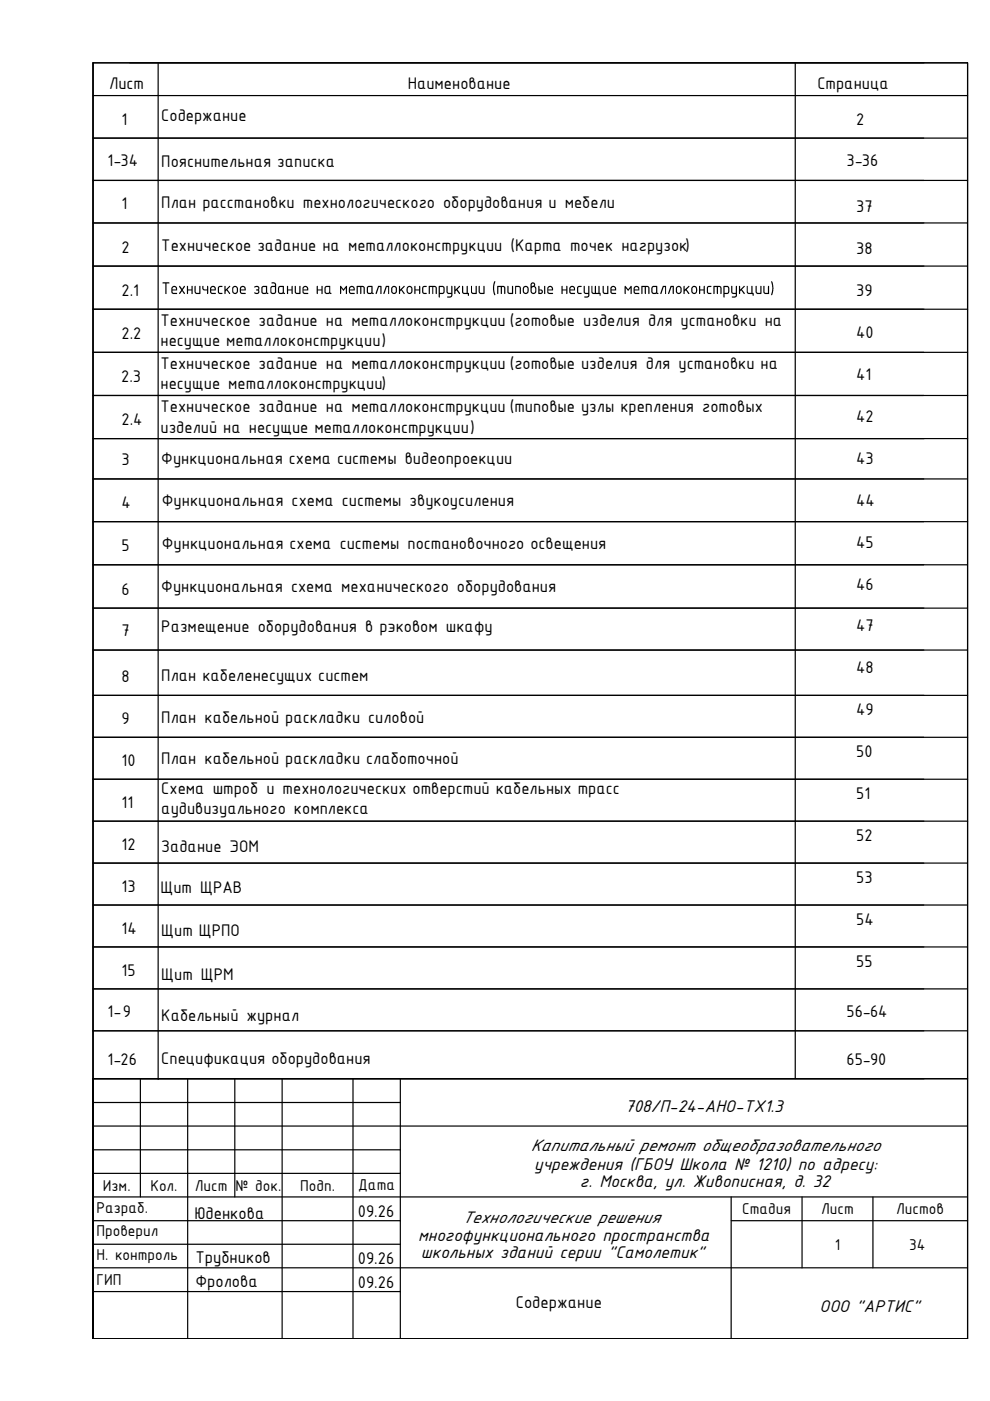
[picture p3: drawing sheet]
<svg xmlns="http://www.w3.org/2000/svg" width="210mm" height="297mm" viewBox="0 0 210 297" stroke-linecap="round" stroke-linejoin="round" font-family="sans-serif">
<defs><g id="words">
<g font-size="3.9">
<text x="132.6" y="235.8">708/П-24-АНО-ТХ1.3</text>
<text x="112.5" y="244">Капитальный ремонт общеобразовательного</text>
<text x="113.2" y="248">учреждения (ГБОУ Школа № 1210) по адресу:</text>
<text x="122.9" y="251.8">г. Москва, ул. Живописная, д. 32</text>
<text x="41.2" y="258.4">Юденкова</text>
<text x="75.9" y="258.1">09.26</text>
<text x="88.6" y="263">многофункционального пространства</text>
<text x="98" y="259.3">Технологические решения</text>
<text x="41.4" y="267.8">Трубников</text>
<text x="75.9" y="268">09.26</text>
<text x="89.2" y="266.8">школьных зданий серии &quot;Самолетик&quot;</text>
<text x="41.4" y="272.8">Фролова</text>
<text x="75.9" y="273.2">09.26</text>
<text x="109.3" y="277.2">Содержание</text>
<text x="173.8" y="278.3">ООО &quot;АРТИС&quot;</text>
</g>
<g font-size="3.8">
<text x="23.1" y="18.9">Лист</text>
<text x="86.4" y="18.9">Наименование</text>
<text x="173.3" y="18.9">Страница</text>
<text x="25.8" y="26.4">1</text>
<text x="34.2" y="25.6">Содержание</text>
<text x="181.5" y="26.4">2</text>
<text x="22.8" y="35.2">1-34</text>
<text x="34.2" y="35.4">Пояснительная записка</text>
<text x="179.5" y="35.2">3-36</text>
<text x="25.8" y="44.4">1</text>
<text x="34.2" y="44.1">План расстановки технологического оборудования и мебели</text>
<text x="181.5" y="44.9">37</text>
<text x="25.8" y="53.5">2</text>
<text x="34.2" y="53.2">Техническое задание на металлоконструкции (Карта точек нагрузок)</text>
<text x="181.5" y="53.9">38</text>
<text x="25.8" y="62.7">2.1</text>
<text x="34.2" y="62.3">Техническое задание на металлоконструкции</text>
<text x="104.3" y="62.3">(типовые несущие металлоконструкции</text>
<text x="163.2" y="62.3">)</text>
<text x="181.5" y="62.8">39</text>
<text x="25.8" y="71.9">2.2</text>
<text x="34" y="69.1">Техническое задание на металлоконструкции (готовые изделия для установки на</text>
<text x="181.5" y="71.7">40</text>
<text x="34" y="73.4">несущие металлоконструкции)</text>
<text x="25.7" y="81">2.3</text>
<text x="34" y="78.2">Техническое задание на металлоконструкции (готовые изделия для установки на</text>
<text x="34" y="82.6">несущие металлоконструкции)</text>
<text x="181.5" y="80.5">41</text>
<text x="34" y="87.4">Техническое задание на металлоконструкции (типовые узлы крепления готовых</text>
<text x="181.5" y="89.4">42</text>
<text x="25.8" y="90.2">2.4</text>
<text x="34" y="91.7">изделий на несущие металлоконструкции)</text>
<text x="25.8" y="98.7">3</text>
<text x="34.2" y="98.3">Функциональная схема системы видеопроекции</text>
<text x="181.5" y="98.3">43</text>
<text x="25.8" y="107.7">4</text>
<text x="34.3" y="107.2">Функциональная схема системы звукоусиления</text>
<text x="181.5" y="107.2">44</text>
<text x="25.8" y="116.9">5</text>
<text x="34.3" y="116.4">Функциональная схема системы постановочного освещения</text>
<text x="181.5" y="116.1">45</text>
<text x="34.2" y="125.5">Функциональная схема механического оборудования</text>
<text x="181.5" y="125">46</text>
<text x="25.8" y="126.1">6</text>
<text x="25.8" y="134.9">7</text>
<text x="34.2" y="133.9">Размещение оборудования в рэковом шкафу</text>
<text x="181.5" y="133.9">47</text>
<text x="181.5" y="142.8">48</text>
<text x="25.8" y="144.6">8</text>
<text x="34.2" y="144.3">План кабеленесущих систем</text>
<text x="25.8" y="153.4">9</text>
<text x="34.2" y="153.2">План кабельной раскладки силовой</text>
<text x="181.5" y="151.7">49</text>
<text x="181.5" y="160.6">50</text>
<text x="25.8" y="162.3">10</text>
<text x="34.2" y="162.1">План кабельной раскладки слаботочной</text>
<text x="25.8" y="171.2">11</text>
<text x="34.2" y="168.4">Схема штроб и технологических отверстий кабельных трасс</text>
<text x="34.2" y="172.5">аудивизуального комплекса</text>
<text x="181.5" y="169.4">51</text>
<text x="181.5" y="178.4">52</text>
<text x="25.8" y="180.2">12</text>
<text x="34.2" y="180.6">Задание ЭОМ</text>
<text x="25.8" y="189">13</text>
<text x="34" y="189.3">Щит ЩРАВ</text>
<text x="181.5" y="187.3">53</text>
<text x="25.8" y="197.9">14</text>
<text x="181.5" y="196.2">54</text>
<text x="34.2" y="198.5">Щит ЩРПО</text>
<text x="25.8" y="206.8">15</text>
<text x="34.2" y="207.7">Щит ЩРМ</text>
<text x="181.5" y="205">55</text>
<text x="22.8" y="215.7">1-9</text>
<text x="179.5" y="215.7">56-64</text>
<text x="34.2" y="216.6">Кабельный журнал</text>
<text x="22.8" y="225.9">1-26</text>
<text x="34.2" y="225.7">Спецификация оборудования</text>
<text x="179.5" y="225.9">65-90</text>
</g>
<g font-size="3.6">
<text x="20.4" y="257.1">Разраб.</text>
<text x="21.8" y="252.4">Изм.</text>
<text x="31.9" y="252.4">Кол.</text>
<text x="41.3" y="252.4">Лист № док.</text>
<text x="63.7" y="252.4">Подп.</text>
<text x="75.9" y="252.3">Дата</text>
<text x="157.4" y="257.5">Стадия</text>
<text x="174.1" y="257.5">Лист</text>
<text x="190" y="257.5">Листов</text>
<text x="20.4" y="262.1">Проверил</text>
<text x="20.4" y="267.1">Н. контроль</text>
<text x="177" y="265">1</text>
<text x="192.7" y="265">34</text>
<text x="20.4" y="272.5">ГИП</text>
</g>
</g></defs>
<g fill="none" stroke="#000" stroke-width=".25">
<path d="M19.7 13.3h185.4v215.4h-185.4v55.1zM19.7 13.3h185.4v270.5h-185.4zM19.7 13.3v215.4h176.2M27.5 13.3h168.4M33.5 13.3v215.6M168.6 13.3v215.4M19.7 29.3h185.4M19.7 20.3h185.4M19.7 38.3h185.4M19.7 47.3h185.4M19.7 56.4h185.4M19.7 65.6h185.4"/>
<path d="M19.7 74.7h185.4M19.7 83.8h185.4M19.7 93h185.4M19.7 101.5h185.4M19.7 110.6h185.4M19.7 119.7h185.4M19.7 137.8h185.4M19.7 128.9h185.4M19.7 156.3h185.4M19.7 147.4h185.4M19.7 174.1h185.4M19.7 165.2h185.4"/>
<path d="M19.7 183h185.4M19.7 191.9h185.4M19.7 200.8h185.4M19.7 209.7h185.4M19.7 218.6h185.4"/>
</g>
<!-- layer: 0 -->
<g fill="none" stroke="#000" stroke-width=".25">
<path d="M19.7 228.7h185.4v55.1h-185.4zM19.7 238.7h185.4M19.7 233.8h65.2M29.8 228.7v25.1M39.8 228.7v55.1M49.8 228.7v25.1M59.8 228.7v55.1M74.8 228.7v55.1M84.9 228.7v55.1M19.7 253.8h185.4M19.7 258.8h65.2M19.7 248.8h65.2"/>
<path d="M19.7 243.8h65.2M155 258.8h50.1M155 253.8v30M170.1 253.8v15M185.1 253.8v15M19.7 268.8h185.4M19.7 273.8h65.2M19.7 263.8h65.2"/>
</g>
<g fill="#000">
<path d="M67.1 60.7l.3-.1v.8h.8v-.8l.2 .1-.1 1.6h-.1v-.7h-.8v.7h-.3zM72.1 60.6h.2l.5 .7 .6-.7h.2v1.7h-.3v-1.2l-.5 .6-.5-.6v1.1l-.2 .1zM75.6 60.6h1.4l.2 .1 .1 .2v1.4h-.2v-1.3l-.1-.1h-.4l-.1 1.4h-.1v-1.4h-.5v1.4h-.3zM80.1 60.7h.8l-.1 1.6h-.2v-1.4h-.3l-.4 1.4h-.3zM81.8 60.6h.7v1.7h-.2v-1.4h-.3l-.5 1.4h-.2zM84.6 60.6l.2 .1v.7l.8-.8h.2l-.6 .8 .6 .8v.1h-.2l-.6-.8-.2 .3v.5h-.2zM87.8 60.7l.3-.1v.8h.8v-.8h.2l-.1 1.7h-.1v-.7h-.8v.7h-.3zM89.6 60.7l.9-.1-.1 .3h-.5l-.2 .1v1l.7 .1v.2h-.6l-.3-.2v-1.1zM90.9 60.6h1.3l.3 .1 .1 .3v1.3h-.2v-1.3l-.2-.1h-.3l-.1 1.4h-.1v-1.4h-.6v1.4h-.2zM94.7 60.7l.2-.1v1.3l.2 .2h.6v-1.5l.2 .1v1.9l-.3 .5-.8-.1 .1-.1 .6-.1 .2-.5h-.7l-.3-.2zM96.4 60.6h.2v.8l.8-.8h.1l-.5 .8 .5 .7v.2l-.7-.8-.2 .3v.5h-.3zM98 60.6l.2 .1v1.3l.2 .1h.5v-1.4l.3-.1v1.5l.2 .1v.5l-.2-.1v-.3l-1.1-.1-.1-.2z"/>
<path d="M99.9 60.6h.2v1.3l.1 .2h.6v-1.5h.3l-.1 1.7h-.8l-.3-.2zM101.5 60.7l.2-.1v1.3l.2 .2h.6v-1.5l.2 .1v1.6h-.9l-.2-.2zM132.5 60.6h.1l.6 .7 .5-.7 .2 .1v1.6h-.2v-1.2l-.5 .6-.5-.6v1.2h-.2zM136 60.6h1.3l.3 .1 .1 .3v1.3h-.2v-1.3l-.2-.1h-.4v1.4l-.2-.1v-1.3h-.5v1.4h-.2zM140.5 60.6h.7v1.7h-.2v-1.4h-.3l-.4 1.4h-.3zM142.2 60.6h.7l-.1 1.7h-.2v-1.4h-.2l-.5 1.4h-.3zM144.9 60.6h.3v.8l.8-.8 .2 .1-.6 .7 .6 .8-.1 .1-.7-.8-.2 .3v.5h-.3zM148.2 60.6h.3v.8h.7v-.7l.2-.1v1.7l-.2-.1v-.6h-.7v.7h-.3zM149.9 60.8l.3-.2h.6v.3l-.7 .1v1l.7 .1v.2h-.6l-.3-.2zM151.3 60.6l1.5 .1 .2 .3v1.3h-.3v-1.3l-.1-.1h-.4v1.4h-.2v-1.4h-.5v1.4h-.2zM155 60.6h.3v1.4l.1 .1h.6v-1.4l.3-.1v2.2l-.3 .3-.8-.1v-.1l.7-.1 .1-.5h-.6l-.3-.2zM156.7 60.6l.2 .1v.7l.8-.8h.2v.2l-.6 .6 .6 .7v.2l-.8-.8-.2 .3v.5h-.2z"/>
<path d="M158.3 60.6h.2v1.2l.2 .3h.6v-1.5h.3v1.5l.2 .1-.1 .5-.1-.1v-.3h-.9l-.3-.2zM160.2 60.7l.2-.1v1.3l.2 .2h.6v-1.5l.3 .1-.1 1.6h-.9l-.2-.2zM161.8 60.6h.3v1.3l.2 .2h.5v-1.4l.3-.1-.1 1.7-1-.1-.2-.2z"/>
<path d="M64.5 60.9l-.2 .5h.8v-.2a.37 .37 0 0 0-.6-.3zM64.2 60.9l.4-.3 .6 .2 .2 .8h-1.1v.2l.2 .3h.8v.2h-.8l-.3-.2z"/>
<path d="M69.2 60.9l-.2 1 .2 .2h.4l.2-.3v-.9zM68.9 60.8l.3-.2h.8v1.4l.1 .1a.16 .16 0 0 1 .1 .3 .16 .16 0 0 1-.3-.1h-.8l-.3-.2z"/>
<path d="M74.4 60.9l-.2 .5h.8l-.2-.5zM74 60.9l.4-.3h.4l.3 .3 .1 .7h-1l.1 .4 .8 .1v.2h-.8l-.3-.2z"/>
<path d="M78.1 60.9l-.1 1.1 .6 .1 .1-.2v-1zM77.9 60.8l.2-.2h.9v1.5a.17 .17 0 0 1 .2 .1 .17 .17 0 0 1-.1 .2 .17 .17 0 0 1-.2-.1h-.8l-.3-.2z"/>
<path d="M83 60.9l.4-.3h.4l.3 .3 .1 1-.4 .4h-.4l-.4-.2zM83.3 60.9l-.1 .9a.36 .36 0 0 0 .4 .3 .36 .36 0 0 0 .3-.4v-.5a.37 .37 0 0 0-.2-.3 .37 .37 0 0 0-.4 0z"/>
<path d="M86.4 60.8l.6-.2 .4 .4 .1 .8-.5 .5h-.4l-.4-.3v-.8zM86.6 60.9l-.2 .3v.6l.2 .2a.35 .35 0 0 0 .4 .1 .35 .35 0 0 0 .2-.4v-.7l-.2-.1z"/>
<path d="M93 60.6h.9l.4 .4-.1 1.1-.3 .2h-.6l-.1 .8-.2-.1zM93.3 60.9v1.2h.6l.1-.2v-1z"/>
<path d="M134.7 60.9l-.1 .5h.7v-.3a.35 .35 0 0 0-.6-.2zM134.5 60.8l.6-.2 .5 .4v.6h-1l.1 .4 .8 .1v.2h-.8l-.3-.2-.1-1z"/>
<path d="M138.4 60.9v1.1l.6 .1 .1-.2v-1zM138.2 60.8l.3-.2 .9 .1v1.3a.19 .19 0 0 1 .2 .2 .19 .19 0 0 1-.2 .2 .19 .19 0 0 1-.2-.2l-.7 .1-.3-.2z"/>
<path d="M143.5 60.8l.6-.2 .4 .5v.8l-.4 .4h-.5l-.3-.4v-.9zM143.7 60.9l-.1 .9a.36 .36 0 0 0 .3 .3 .36 .36 0 0 0 .4-.4v-.6a.38 .38 0 0 0-.6-.2z"/>
<path d="M146.8 60.8l.5-.2 .5 .4v1l-.4 .3h-.4l-.4-.3v-.9zM146.9 60.9l-.1 .9 .2 .2a.39 .39 0 0 0 .6-.2l-.1-.8-.2-.1z"/>
<path d="M153.4 60.7l.9-.1 .3 .5v1l-.3 .2h-.7l-.1 .8-.1-.1zM153.6 60.9v1.2l.7-.1v-1.1z"/>
</g>
<use href="#words"/>
</svg>
